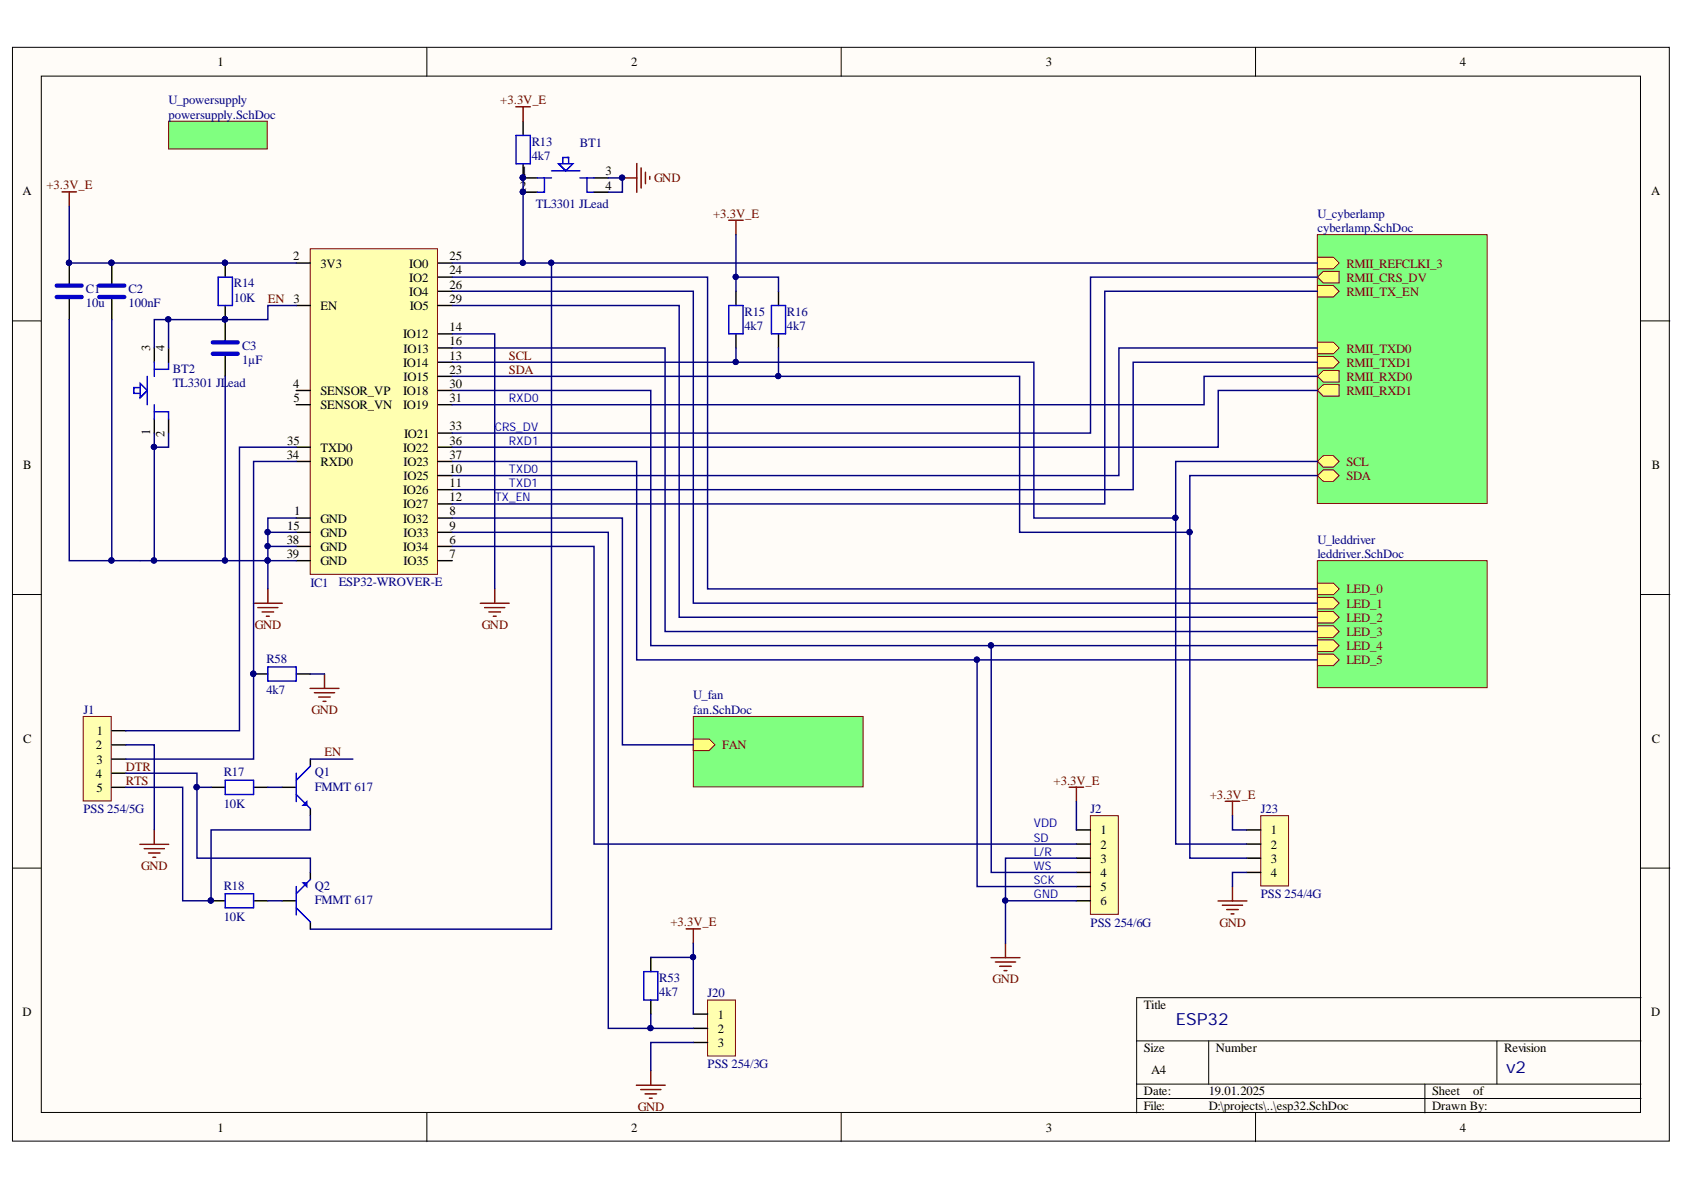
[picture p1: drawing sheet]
<svg xmlns="http://www.w3.org/2000/svg" width="297mm" height="210mm" viewBox="0 0 297 210" stroke-linecap="round" stroke-linejoin="round" font-family="sans-serif">
<defs><g id="words">
<g font-size="2.9" fill="#000080">
<text x="207.4" y="180.8">ESP32</text>
<text x="265.6" y="189.3">v2</text>
</g>
<g font-size="2.2">
<text x="38.3" y="11.7">1</text>
<text x="111.3" y="11.7">2</text>
<text x="184.5" y="11.7">3</text>
<text x="257.5" y="11.7">4</text>
<text x="4" y="34.5">A</text>
<text x="91.7" y="33.4">2</text>
<text x="91.9" y="30.9">1</text>
<text x="106.8" y="30.9">3</text>
<text x="106.8" y="33.4">4</text>
<text x="291.2" y="34.5">A</text>
<text x="51.7" y="45.9">2</text>
<text x="56.5" y="47.2">3V3</text>
<text x="72.2" y="47.2">IO0</text>
<text x="79.3" y="45.9">25</text>
<text x="72.2" y="49.7">IO2</text>
<text x="72.2" y="52.2">IO4</text>
<text x="79.3" y="48.4">24</text>
<text x="79.3" y="50.9">26</text>
<text x="79.3" y="53.4">29</text>
<text x="56.5" y="54.7">EN</text>
<text x="71.1" y="59.7">IO12</text>
<text x="72.3" y="54.7">IO5</text>
<text x="79.3" y="58.4">14</text>
<text x="26.5" y="61.9" transform="rotate(-90 26.5 61.9)">3</text>
<text x="29" y="61.9" transform="rotate(-90 29 61.9)">4</text>
<text x="71.1" y="64.7">IO14</text>
<text x="71.2" y="62.2">IO13</text>
<text x="79.3" y="63.4">13</text>
<text x="79.3" y="60.9">16</text>
<text x="79.3" y="65.9">23</text>
<text x="51.7" y="68.4">4</text>
<text x="51.8" y="70.9">5</text>
<text x="56.5" y="69.7">SENSOR_VP</text>
<text x="71.1" y="69.7">IO18</text>
<text x="71.2" y="67.2">IO15</text>
<text x="79.3" y="68.4">30</text>
<text x="79.3" y="70.9">31</text>
<text x="26.5" y="76.7" transform="rotate(-90 26.5 76.7)">1</text>
<text x="29" y="77" transform="rotate(-90 29 77)">2</text>
<text x="56.5" y="72.2">SENSOR_VN</text>
<text x="71.1" y="72.2">IO19</text>
<text x="71.3" y="77.2">IO21</text>
<text x="79.3" y="75.9">33</text>
<text x="4.1" y="82.7">B</text>
<text x="50.6" y="80.9">34</text>
<text x="50.7" y="78.4">35</text>
<text x="56.5" y="82.2">RXD0</text>
<text x="56.5" y="79.7">TXD0</text>
<text x="71.1" y="79.7">IO22</text>
<text x="71.2" y="82.2">IO23</text>
<text x="79.3" y="83.4">10</text>
<text x="79.3" y="78.4">36</text>
<text x="79.3" y="80.9">37</text>
<text x="291.3" y="82.7">B</text>
<text x="71.1" y="87.2">IO26</text>
<text x="71.1" y="89.7">IO27</text>
<text x="71.2" y="84.7">IO25</text>
<text x="79.3" y="85.9">11</text>
<text x="79.3" y="88.4">12</text>
<text x="50.6" y="95.9">38</text>
<text x="50.7" y="93.4">15</text>
<text x="51.9" y="90.9">1</text>
<text x="56.5" y="92.2">GND</text>
<text x="56.5" y="94.7">GND</text>
<text x="71.1" y="92.2">IO32</text>
<text x="71.2" y="94.7">IO33</text>
<text x="79.3" y="95.9">6</text>
<text x="79.3" y="90.9">8</text>
<text x="79.3" y="93.4">9</text>
<text x="50.6" y="98.4">39</text>
<text x="56.5" y="97.2">GND</text>
<text x="56.5" y="99.7">GND</text>
<text x="71.1" y="97.2">IO34</text>
<text x="71.2" y="99.7">IO35</text>
<text x="79.3" y="98.4">7</text>
<text x="4.1" y="131">C</text>
<text x="17.1" y="129.7">1</text>
<text x="291.3" y="131">C</text>
<text x="16.9" y="132.2">2</text>
<text x="16.9" y="137.2">4</text>
<text x="17" y="134.7">3</text>
<text x="17" y="139.7">5</text>
<text x="194.1" y="147.2">1</text>
<text x="194.1" y="149.7">2</text>
<text x="224.2" y="147.2">1</text>
<text x="224.2" y="149.7">2</text>
<text x="194.1" y="152.2">3</text>
<text x="194.1" y="154.7">4</text>
<text x="224.2" y="152.2">3</text>
<text x="224.2" y="154.7">4</text>
<text x="194.1" y="157.2">5</text>
<text x="194.1" y="159.7">6</text>
<text x="4" y="179.2">D</text>
<text x="126.6" y="179.7">1</text>
<text x="201.8" y="178">Title</text>
<text x="291.2" y="179.2">D</text>
<text x="126.6" y="182.2">2</text>
<text x="126.6" y="184.7">3</text>
<text x="201.8" y="185.6">Size</text>
<text x="214.5" y="185.6">Number</text>
<text x="265.3" y="185.6">Revision</text>
<text x="203" y="189.4">A4</text>
<text x="201.8" y="193.2">Date:</text>
<text x="201.8" y="195.8">File:</text>
<text x="213.2" y="193.2">19.01.2025</text>
<text x="213.2" y="195.8">D:\projects\..\esp32.SchDoc</text>
<text x="252.6" y="193.2">Sheet</text>
<text x="252.6" y="195.8">Drawn By:</text>
<text x="259.9" y="193.2">of</text>
<text x="38.3" y="199.6">1</text>
<text x="111.3" y="199.6">2</text>
<text x="184.5" y="199.6">3</text>
<text x="257.5" y="199.6">4</text>
</g>
<g font-size="2.2" fill="#000080">
<text x="29.7" y="18.4">U_powersupply</text>
<text x="29.7" y="20.9">powersupply.SchDoc</text>
<text x="93.8" y="28.2">4k7</text>
<text x="93.8" y="25.7">R13</text>
<text x="102.3" y="25.9">BT1</text>
<text x="94.5" y="36.7">TL3301 JLead</text>
<text x="232.4" y="38.4">U_cyberlamp</text>
<text x="232.4" y="40.9">cyberlamp.SchDoc</text>
<text x="15.2" y="51.7">C1</text>
<text x="22.7" y="51.7">C2</text>
<text x="41.2" y="53.2">10K</text>
<text x="41.2" y="50.7">R14</text>
<text x="15.2" y="54.2">10u</text>
<text x="22.7" y="54.2">100nF</text>
<text x="131.3" y="58.2">4k7</text>
<text x="131.3" y="55.7">R15</text>
<text x="138.8" y="58.2">4k7</text>
<text x="138.8" y="55.7">R16</text>
<text x="30.5" y="65.7">BT2</text>
<text x="42.7" y="64.2">1µF</text>
<text x="42.7" y="61.7">C3</text>
<text x="30.5" y="68.2">TL3301 JL</text>
<text x="40.2" y="68.2">ead</text>
<text x="232.4" y="95.9">U_leddriver</text>
<text x="232.4" y="98.4">leddriver.SchDoc</text>
<text x="54.7" y="103.5">IC1</text>
<text x="59.8" y="103.4">ESP32-WROVER-E</text>
<text x="47" y="116.9">R58</text>
<text x="14.7" y="125.9">J1</text>
<text x="47" y="122.5">4k7</text>
<text x="122.3" y="123.4">U_fan</text>
<text x="122.3" y="125.9">fan.SchDoc</text>
<text x="39.5" y="136.9">R17</text>
<text x="55.5" y="137">Q1</text>
<text x="14.7" y="143.5">PSS 254/5G</text>
<text x="39.5" y="142.5">10K</text>
<text x="55.5" y="139.5">FMMT 617</text>
<text x="192.4" y="143.4">J2</text>
<text x="222.4" y="143.4">J23</text>
<text x="39.5" y="156.9">R18</text>
<text x="55.5" y="156.9">Q2</text>
<text x="55.5" y="159.5">FMMT 617</text>
<text x="222.4" y="158.4">PSS 254/4G</text>
<text x="39.5" y="162.5">10K</text>
<text x="192.4" y="163.4">PSS 254/6G</text>
<text x="116.3" y="173.2">R53</text>
<text x="116.3" y="175.7">4k7</text>
<text x="124.8" y="175.9">J20</text>
<text x="124.8" y="188.4">PSS 254/3G</text>
</g>
<g font-size="2.2" fill="#800000">
<text x="88.3" y="18.4">+3.3V_E</text>
<text x="8.2" y="33.4">+3.3V_E</text>
<text x="115.4" y="32.2">GND</text>
<text x="125.8" y="38.4">+3.3V_E</text>
<text x="237.5" y="47.2">RMII_REFCLKI_3</text>
<text x="47.2" y="53.4">EN 3</text>
<text x="237.5" y="52.2">RMII_TX_EN</text>
<text x="237.5" y="49.7">RMII_CRS_DV</text>
<text x="89.8" y="63.4">SCL</text>
<text x="89.8" y="65.9">SDA</text>
<text x="237.5" y="64.7">RMII_TXD1</text>
<text x="237.5" y="62.2">RMII_TXD0</text>
<text x="237.5" y="69.7">RMII_RXD1</text>
<text x="237.5" y="67.2">RMII_RXD0</text>
<text x="237.5" y="82.2">SCL</text>
<text x="237.5" y="84.7">SDA</text>
<text x="237.5" y="104.7">LED_0</text>
<text x="237.5" y="107.2">LED_1</text>
<text x="45" y="110.9">GND</text>
<text x="85" y="110.9">GND</text>
<text x="237.5" y="109.7">LED_2</text>
<text x="237.5" y="112.2">LED_3</text>
<text x="237.5" y="114.7">LED_4</text>
<text x="237.5" y="117.2">LED_5</text>
<text x="55" y="126">GND</text>
<text x="22.2" y="135.9">DTR</text>
<text x="57.2" y="133.4">EN</text>
<text x="127.4" y="132.2">FAN</text>
<text x="22.2" y="138.4">RTS</text>
<text x="185.8" y="138.4">+3.3V_E</text>
<text x="213.4" y="140.9">+3.3V_E</text>
<text x="24.9" y="153.5">GND</text>
<text x="118.3" y="163.4">+3.3V_E</text>
<text x="215.1" y="163.4">GND</text>
<text x="175.1" y="173.5">GND</text>
<text x="112.5" y="196">GND</text>
</g>
<g font-size="2.1" fill="#00f">
<text x="89.8" y="71">RXD0</text>
<text x="87.3" y="76">CRS_DV</text>
<text x="89.8" y="83.5">TXD0</text>
<text x="89.8" y="78.4">RXD1</text>
<text x="87.3" y="88.5">TX_EN</text>
<text x="89.8" y="85.9">TXD1</text>
<text x="182.4" y="146">VDD</text>
<text x="182.4" y="148.5">SD</text>
<text x="182.4" y="150.9">L/R</text>
<text x="182.4" y="153.5">WS</text>
<text x="182.4" y="155.9">SCK</text>
<text x="182.4" y="158.5">GND</text>
</g>
</g></defs>
<g fill="#fffcf8" stroke="#000" stroke-width=".18">
<path d="M2.2 8.3h292.2v193h-292.2z"/>
<path d="M7.3 13.4h282.1v182.8h-282.1z"/>
</g>
<g fill="none" stroke="#000" stroke-width=".18">
<path d="M75.3 8.3v5.1M148.4 8.3v5.1M221.5 8.3v5.1M2.2 56.6h5.1M289.5 56.6h5.1M2.2 104.9h5.1M289.5 104.9h5.1M2.2 153.1h5.1M289.5 153.1h5.1M289.5 176h-89v20.3M75.3 196.3v5.1M148.4 196.3v5.1"/>
<path d="M200.5 183.6h89M200.5 191.2h89M200.5 193.8h89M213.2 183.6v7.6M221.5 196.3v5.1M251.3 191.2v5.1M264 183.6v7.6"/>
</g>
<path d="M232.4 41.4h29.9v47.4h-29.9z" fill="#80ff80" stroke="#800000" stroke-width=".18"/>
<path d="M232.4 45.4h2.8l1 1-1 1h-2.8z" fill-rule="evenodd" fill="#ffff80"/>
<path d="M232.4 45.4h2.8l1 1-1 1h-2.8z" fill="none" stroke="#800000" stroke-width=".18"/>
<path d="M232.4 50.4h2.8l1 1-1 1h-2.8z" fill-rule="evenodd" fill="#ffff80"/>
<path d="M232.4 50.4h2.8l1 1-1 1h-2.8z" fill="none" stroke="#800000" stroke-width=".18"/>
<path d="M232.4 62.9h2.8l1 1-1 1h-2.8z" fill-rule="evenodd" fill="#ffff80"/>
<path d="M232.4 62.9h2.8l1 1-1 1h-2.8z" fill="none" stroke="#800000" stroke-width=".18"/>
<path d="M232.4 60.4h2.8l1 1-1 1h-2.8z" fill-rule="evenodd" fill="#ffff80"/>
<path d="M232.4 60.4h2.8l1 1-1 1h-2.8z" fill="none" stroke="#800000" stroke-width=".18"/>
<path d="M232.4 48.9l1-1h2.8v2h-2.8z" fill-rule="evenodd" fill="#ffff80"/>
<path d="M232.4 48.9l1-1h2.8v2h-2.8z" fill="none" stroke="#800000" stroke-width=".18"/>
<path d="M232.4 68.9l1-1h2.8v2h-2.8z" fill-rule="evenodd" fill="#ffff80"/>
<path d="M232.4 68.9l1-1h2.8v2h-2.8z" fill="none" stroke="#800000" stroke-width=".18"/>
<path d="M232.4 66.4l1-1h2.8v2h-2.8z" fill-rule="evenodd" fill="#ffff80"/>
<path d="M232.4 66.4l1-1h2.8v2h-2.8z" fill="none" stroke="#800000" stroke-width=".18"/>
<path d="M232.4 81.4l1-1h1.8l1 1-1 1h-1.8z" fill-rule="evenodd" fill="#ffff80"/>
<path d="M232.4 81.4l1-1h1.8l1 1-1 1h-1.8z" fill="none" stroke="#800000" stroke-width=".18"/>
<path d="M232.4 83.9l1-1h1.8l1 1-1 1h-1.8z" fill-rule="evenodd" fill="#ffff80"/>
<path d="M232.4 83.9l1-1h1.8l1 1-1 1h-1.8z" fill="none" stroke="#800000" stroke-width=".18"/>
<path d="M54.7 43.9h22.5v57.4h-22.5z" fill="#ffffb0" stroke="#800000" stroke-width=".18"/>
<g fill="none" stroke="#000" stroke-width=".25">
<path d="M92.3 21.4v2.5M92.3 28.9v2.5M12.2 46.4v4M12.2 52.4v4M19.7 46.4v4M19.7 52.4v4M39.7 46.4v2.5M39.7 53.9v6.5M52.3 46.4h2.4M52.3 53.9h2.4M77.3 46.4h2.5M77.3 53.9h2.5"/>
<path d="M77.3 58.9h2.5M77.3 48.9h2.5M77.3 51.4h2.5M39.7 62.4v4M52.3 68.9h2.4M52.3 71.4h2.4M52.3 78.9h2.4M77.3 68.9h2.5M77.3 71.4h2.5M77.3 63.9h2.5M77.3 61.4h2.5M77.3 66.4h2.5"/>
<path d="M77.3 76.4h2.5M77.3 78.9h2.5M52.3 91.4h2.4M52.3 96.4h2.4M52.3 98.9h2.4M52.3 93.9h2.4M52.3 81.4h2.4M77.3 91.4h2.5M77.3 96.4h2.5M77.3 98.9h2.5M77.3 93.9h2.5M77.3 83.9h2.5"/>
<path d="M77.3 86.4h2.5M77.3 88.9h2.5M77.3 81.4h2.5"/>
</g>
<g fill="none" stroke="#800000" stroke-width=".25">
<path d="M91 18.8h2.5M92.3 18.8v2.6M10.9 33.8h2.6M12.2 33.8v2.6M109.8 31.4h2.5M112.3 28.8v5.1M113.1 29.6v3.6M113.9 30.4v2M114.6 31.1v.5M44.7 106.4h5.1M45.5 107.2h3.5M46.2 107.9h2.1"/>
<path d="M47 108.7h.5M47.2 103.9v2.5M84.7 106.4h5.1M85.5 107.2h3.5M86.2 107.9h2.1M87 108.7h.5M87.3 103.9v2.5"/>
</g>
<g fill="#000080" stroke="#000080" stroke-width=".18">
<circle cx="12.2" cy="46.3" r=".46"/>
<circle cx="19.7" cy="46.3" r=".46"/>
<circle cx="39.7" cy="56.3" r=".46"/>
<circle cx="39.7" cy="46.3" r=".46"/>
<circle cx="109.7" cy="31.3" r=".46"/>
<circle cx="92.2" cy="31.3" r=".46"/>
</g>
<path d="M10 52.4h4.4M10 50.4h4.4M17.5 52.4h4.4M17.5 50.4h4.4M37.5 62.4h4.4M37.5 60.4h4.4" fill="none" stroke="#00f" stroke-width=".76"/>
<path d="M91 23.9h2.5v5h-2.5zM38.5 48.9h2.5v5h-2.5z" fill="none" stroke="#00f" stroke-width=".25"/>
<path d="M232.4 98.9h29.9v22.4h-29.9z" fill="#80ff80" stroke="#800000" stroke-width=".18"/>
<path d="M232.4 102.9h2.8l1 1-1 1h-2.8z" fill-rule="evenodd" fill="#ffff80"/>
<path d="M232.4 102.9h2.8l1 1-1 1h-2.8z" fill="none" stroke="#800000" stroke-width=".18"/>
<path d="M232.4 105.4h2.8l1 1-1 1h-2.8z" fill-rule="evenodd" fill="#ffff80"/>
<path d="M232.4 105.4h2.8l1 1-1 1h-2.8z" fill="none" stroke="#800000" stroke-width=".18"/>
<path d="M232.4 107.9h2.8l1 1-1 1h-2.8z" fill-rule="evenodd" fill="#ffff80"/>
<path d="M232.4 107.9h2.8l1 1-1 1h-2.8z" fill="none" stroke="#800000" stroke-width=".18"/>
<path d="M232.4 110.4h2.8l1 1-1 1h-2.8z" fill-rule="evenodd" fill="#ffff80"/>
<path d="M232.4 110.4h2.8l1 1-1 1h-2.8z" fill="none" stroke="#800000" stroke-width=".18"/>
<path d="M232.4 112.9h2.8l1 1-1 1h-2.8z" fill-rule="evenodd" fill="#ffff80"/>
<path d="M232.4 112.9h2.8l1 1-1 1h-2.8z" fill="none" stroke="#800000" stroke-width=".18"/>
<path d="M232.4 115.4h2.8l1 1-1 1h-2.8z" fill-rule="evenodd" fill="#ffff80"/>
<path d="M232.4 115.4h2.8l1 1-1 1h-2.8z" fill="none" stroke="#800000" stroke-width=".18"/>
<path d="M14.7 126.4h4.9v14.9h-4.9z" fill="#ffffb0" stroke="#800000" stroke-width=".18"/>
<path d="M19.7 128.9h2.5M19.7 131.4h2.5M19.7 133.9h2.5M19.7 136.4h2.5M19.7 138.9h2.5M49.7 138.9h2.6M54.7 133.9v1.2M54.7 142.6v1.3" fill="none" stroke="#000" stroke-width=".25"/>
<path d="M24.7 148.9h5.1M25.4 149.7h3.6M26.2 150.5h2M27 151.2h.5M27.2 146.4v2.5" fill="none" stroke="#800000" stroke-width=".25"/>
<path d="M52.3 136.4v5M54.7 135.1l-2.4 2.5M52.3 140.1l2.4 2.5" fill="none" stroke="#00f" stroke-width=".25"/>
<path d="M53.5 142l.6-.6v.6z" fill="#00f"/>
<path d="M52.3 156.4v5M53.5 142l.6-.6v.6zM54.7 155.1l-2.4 2.5M52.3 160.1l2.4 2.5" fill="none" stroke="#00f" stroke-width=".25"/>
<path d="M49.7 158.9h2.6M54.7 153.9v1.2M54.7 162.6v1.3" fill="none" stroke="#000" stroke-width=".25"/>
<path d="M53.5 155.7h.6v.7z" fill="#00f"/>
<path d="M128.5 53.9h2.6v5h-2.6zM136.1 53.9h2.5v5h-2.5zM39.7 137.6h5v2.5h-5zM39.7 157.6h5v2.5h-5zM53.5 155.7h.6v.7z" fill="none" stroke="#00f" stroke-width=".25"/>
<path d="M129.8 51.4v2.5M129.8 58.9v2.5M137.3 51.4v2.5M137.3 58.9v2.5M37.2 138.9h2.5M44.7 138.9h2.5M37.2 158.9h2.5M44.7 158.9h2.5" fill="none" stroke="#000" stroke-width=".25"/>
<circle cx="37.2" cy="158.8" r=".46" fill="#000080" stroke="#000080" stroke-width=".18"/>
<path d="M128.5 38.9h2.6M129.8 38.9v2.5" fill="none" stroke="#800000" stroke-width=".25"/>
<path d="M122.3 126.4h29.9v12.4h-29.9z" fill="#80ff80" stroke="#800000" stroke-width=".18"/>
<path d="M122.3 130.4h2.8l1 1-1 1h-2.8z" fill-rule="evenodd" fill="#ffff80"/>
<path d="M122.3 130.4h2.8l1 1-1 1h-2.8z" fill="none" stroke="#800000" stroke-width=".18"/>
<path d="M29.7 21.4h17.4v4.9h-17.4z" fill="#80ff80" stroke="#800000" stroke-width=".18"/>
<path d="M92.3 31.4h2.5M92.3 33.9h2.5M104.8 31.4h2.5M104.8 33.9h2.5M27.2 61.4v2.5M27.2 73.9v2.5M29.7 61.4v2.5M29.7 73.9v2.5" fill="none" stroke="#000" stroke-width=".25"/>
<g fill="#000080" stroke="#000080" stroke-width=".18">
<circle cx="92.2" cy="31.3" r=".46"/>
<circle cx="92.2" cy="33.8" r=".46"/>
</g>
<g fill="none" stroke="#00f" stroke-width=".25">
<path d="M94.8 31.4h2.5M96 31.4v2.5h-1.2M97.3 30.1h5M98.5 28.9l1.3 1.2-1.3-1.2h2.5l-1.2 1.2M100 27.8h.3v1M100.3 27.8h-1v1M102.3 31.4h2.5M103.5 31.4v2.5h1.3M23.6 68.4v1h1M24.6 68.4h-1v.2M26 68.9l-1.3-1.3v2.5l1.3-1.2-1.3 1.2M26 66.4v5"/>
<path d="M27.2 72.6h2.5v1.3M27.2 63.9v2.5M27.2 71.4v2.5M29.7 63.9v1.2h-2.5"/>
</g>
<path d="M124.8 176.4h4.9v9.9h-4.9z" fill="#ffffb0" stroke="#800000" stroke-width=".18"/>
<path d="M114.8 168.9v2.5M114.8 176.4v2.5M122.3 178.9h2.5M122.3 181.4h2.5M122.3 183.9h2.5" fill="none" stroke="#000" stroke-width=".25"/>
<path d="M121 163.8h2.6M122.3 163.8v2.6M112.3 191.4h5M113 192.2h3.6M113.8 193h2M114.5 193.7h.5M114.8 188.9v2.5" fill="none" stroke="#800000" stroke-width=".25"/>
<path d="M113.5 171.4h2.5v5h-2.5z" fill="none" stroke="#00f" stroke-width=".25"/>
<path d="M192.3 143.9h5v17.4h-5z" fill="#ffffb0" stroke="#800000" stroke-width=".18"/>
<path d="M189.9 146.4h2.5M189.9 148.9h2.5M189.9 151.4h2.5M189.9 153.9h2.5M189.9 156.4h2.5M189.9 158.9h2.5" fill="none" stroke="#000" stroke-width=".25"/>
<path d="M188.6 138.8h2.5M189.9 138.8v2.6M174.8 168.9h5.1M175.6 169.7h3.5M176.3 170.4h2.1M177.1 171.2h.5M177.4 166.4v2.5" fill="none" stroke="#800000" stroke-width=".25"/>
<path d="M222.4 143.9h4.9v12.4h-4.9z" fill="#ffffb0" stroke="#800000" stroke-width=".18"/>
<path d="M44.7 118.9h2.5M52.3 118.9h2.4M219.9 146.4h2.5M219.9 148.9h2.5M219.9 151.4h2.5M219.9 153.9h2.5" fill="none" stroke="#000" stroke-width=".25"/>
<path d="M57.2 118.9v2.5M54.7 121.4h5.1M55.5 122.2h3.5M56.2 122.9h2.1M57 123.7h.5M214.9 158.9h5M215.6 159.7h3.6M216.1 141.3h2.6M217.4 141.3v2.6M217.4 156.4v2.5M216.4 160.4h2M217.1 161.2h.5" fill="none" stroke="#800000" stroke-width=".25"/>
<g fill="none" stroke="#000080" stroke-width=".25">
<path d="M12.2 36.4v10h40.1M92.3 31.4v15M107.3 31.4h2.5v2.5h-2.5M12.2 56.4v42.5h15v-22.5M19.7 56.4v42.5M29.7 56.4h-2.5v5M52.3 53.9h-5.1v2.5h-17.5v5M79.8 58.9h7.5v45M79.8 46.4h152.6M79.8 48.9h45v55h107.6M79.8 51.4h42.5v55h110.1M79.8 53.9h40v55h112.6"/>
<path d="M97.3 46.4v117.5h-42.6M129.8 41.4v10M129.8 48.9h7.5v2.5M232.4 48.9h-40v27.5h-112.6M232.4 51.4h-37.5v37.5h-115.1M29.7 76.4v2.5h-2.5M39.7 66.4v32.5h12.6M52.3 78.9h-10.1v50h-20M79.8 63.9h102.6v27.5h25v-10h25M79.8 66.4h100v27.5h30.1v-10h22.5M79.8 61.4h37.5v50h115.1M79.8 68.9h35v45h117.6"/>
<path d="M129.8 61.4v2.5M137.3 61.4v5M232.4 66.4h-20v5h-132.6M232.4 68.9h-17.5v10h-135.1M232.4 63.9h-32.5v22.5h-120.1M232.4 61.4h-35v22.5h-117.6M27.2 98.9h12.5M47.2 93.9h5.1M47.2 96.4h5.1M52.3 91.4h-5.1v12.5M52.3 81.4h-7.6v52.5h-22.5M79.8 81.4h32.5v35h120.1"/>
<path d="M79.8 91.4h30v40h12.5M79.8 93.9h27.5v87.5h15M79.8 96.4h25v52.5h85.1M207.4 91.4v57.5h12.5M209.9 93.9v57.5h10M54.7 118.9h2.5M172.3 116.4v40h17.6M174.8 113.9v40h15.1M22.2 131.4h5v15M22.2 136.4h12.5v2.5h2.5M22.2 138.9h10v20h5v-12.5h17.5v-2.5M34.7 138.9v12.5h20v2.5"/>
<path d="M47.2 138.9h2.5M54.7 133.9h7.5M47.2 158.9h2.5M177.4 158.9h12.5M189.9 151.4h-12.5v15M189.9 141.4v5M217.4 143.9v2.5h2.5M219.9 153.9h-2.5v2.5M114.8 168.9h7.5M114.8 178.9v2.5M122.3 166.4v12.5M122.3 183.9h-7.5v5"/>
</g>
<g fill="#000080" stroke="#000080" stroke-width=".18">
<circle cx="47.2" cy="93.9" r=".46"/>
<circle cx="47.2" cy="96.3" r=".46"/>
<circle cx="47.2" cy="98.9" r=".46"/>
<circle cx="39.7" cy="46.3" r=".46"/>
<circle cx="19.7" cy="46.3" r=".46"/>
<circle cx="12.2" cy="46.3" r=".46"/>
<circle cx="39.7" cy="56.3" r=".46"/>
<circle cx="39.7" cy="98.9" r=".46"/>
<circle cx="19.7" cy="98.9" r=".47"/>
<circle cx="92.2" cy="31.3" r=".46"/>
<circle cx="92.2" cy="33.8" r=".46"/>
<circle cx="92.2" cy="46.3" r=".46"/>
<circle cx="97.2" cy="46.3" r=".46"/>
<circle cx="129.8" cy="63.8" r=".46"/>
<circle cx="207.3" cy="91.3" r=".46"/>
<circle cx="209.8" cy="93.9" r=".46"/>
<circle cx="137.3" cy="66.3" r=".46"/>
<circle cx="44.7" cy="118.8" r=".46"/>
<circle cx="34.7" cy="138.8" r=".47"/>
<circle cx="37.2" cy="158.8" r=".46"/>
<circle cx="129.8" cy="48.8" r=".46"/>
<circle cx="174.8" cy="113.8" r=".46"/>
<circle cx="172.3" cy="116.4" r=".46"/>
<circle cx="109.7" cy="31.3" r=".46"/>
<circle cx="29.7" cy="56.3" r=".46"/>
<circle cx="27.2" cy="98.9" r=".47"/>
<circle cx="27.2" cy="78.8" r=".46"/>
<circle cx="122.2" cy="168.8" r=".46"/>
<circle cx="114.7" cy="181.3" r=".46"/>
<circle cx="177.3" cy="158.8" r=".46"/>
</g>
<path d="M47.2 117.6h5.1v2.5h-5.1z" fill="none" stroke="#00f" stroke-width=".25"/>
<use href="#words"/>
</svg>
